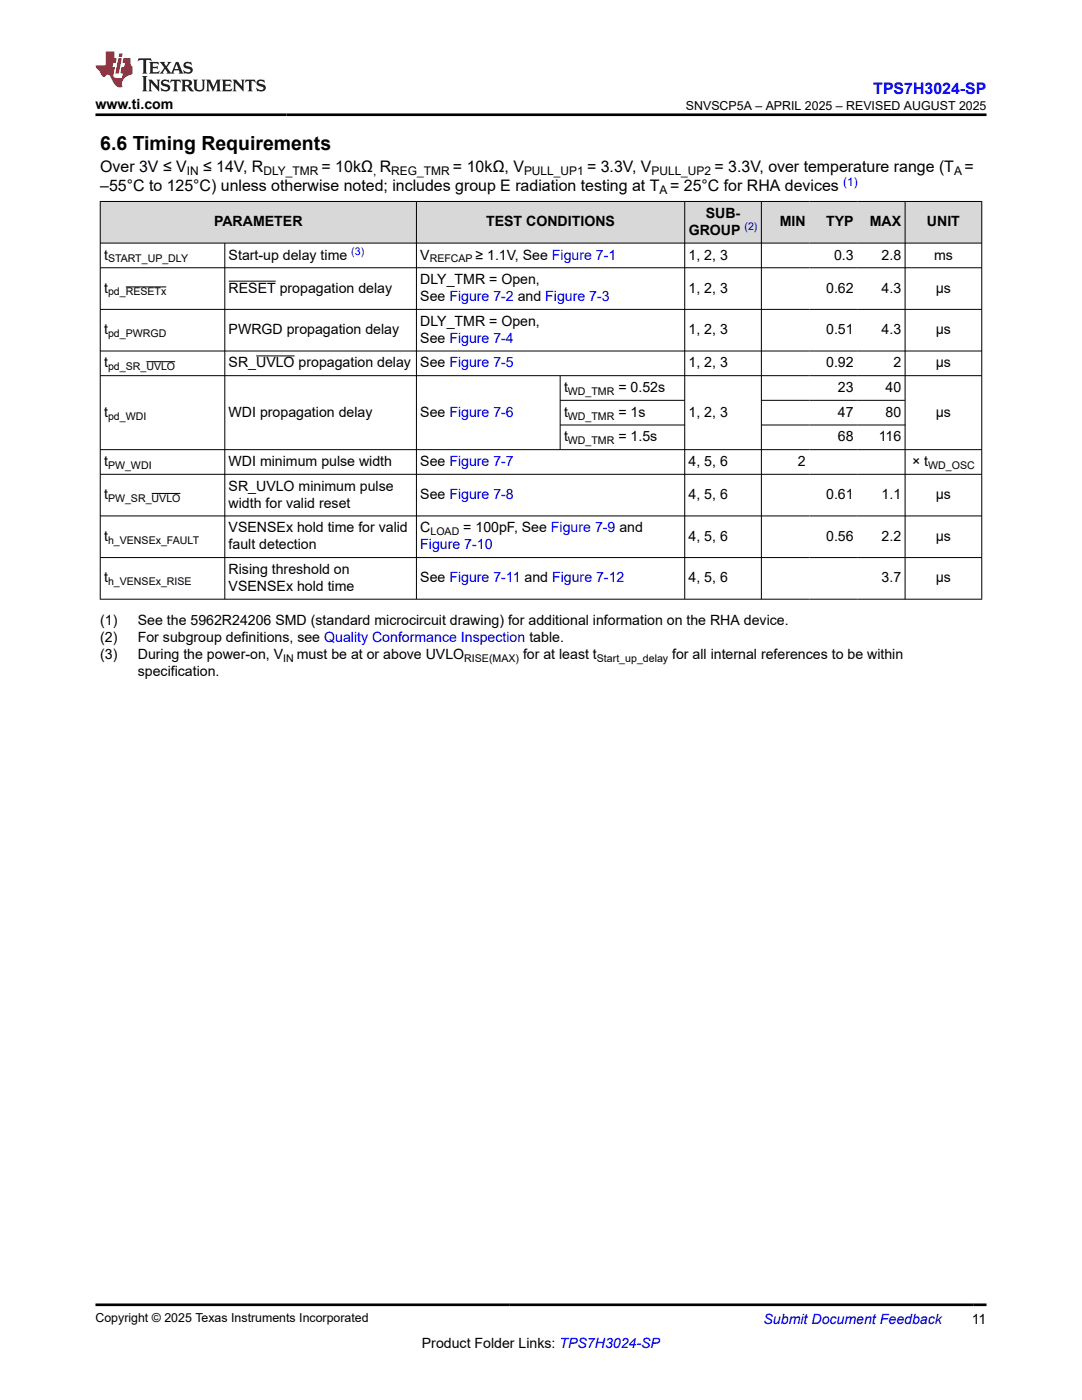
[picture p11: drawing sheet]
<svg xmlns="http://www.w3.org/2000/svg" width="216mm" height="279mm" viewBox="0 0 216 279" stroke-linecap="round" stroke-linejoin="round" font-family="sans-serif">
<defs><g id="words">
<text font-size="3.9" x="20" y="29.9">6.6 Timing Requirements</text>
<text font-size="3.2" fill="#00f" x="174.3" y="18.7">TPS7H3024-SP</text>
<g font-size="3.2">
<text x="20" y="34.3">Over 3V ≤ V</text>
<text x="40.5" y="34.3">≤ 14V, R</text>
<text x="64.2" y="34.3">= 10kΩ R</text>
<text x="90.4" y="34.3">= 10kΩ, V</text>
<text x="117.1" y="34.3">= 3.3V, V</text>
<text x="142.6" y="34.3">= 3.3V, over temperature range (T =</text>
<text x="20" y="38.1">–55°C to 125°C) unless otherwise noted; includes group E radiation testing at T = 25°C for RHA devices</text>
</g>
<g font-size="2.8">
<text x="19.1" y="21.8">www.ti.com</text>
<text x="42.7" y="45.2">PARAMETER</text>
<text x="97" y="45.2">TEST CONDITIONS</text>
<text x="137.4" y="46.9">GROUP</text>
<text x="140.8" y="43.5">SUB-</text>
<text x="155.6" y="45.2">MIN</text>
<text x="164.9" y="45.2">TYP</text>
<text x="173.6" y="45.2">MAX</text>
<text x="185" y="45.2">UNIT</text>
<text x="20.8" y="51.8">t</text>
<text x="45.6" y="51.8">Start-up delay time</text>
<text x="83.9" y="51.8">V</text>
<text x="94.9" y="51.8">≥ 1.1V, See Figure 7-1</text>
<text x="137.4" y="51.8">1, 2, 3</text>
<text x="166.4" y="51.8">0.3</text>
<text x="175.9" y="51.8">2.8</text>
<text x="186.4" y="51.8">ms</text>
<text x="20.8" y="58.4">t</text>
<text x="45.6" y="58.4">RESET propagation delay</text>
<text x="83.9" y="56.7">DLY_TMR = Open,</text>
<text x="137.4" y="58.4">1, 2, 3</text>
<text x="164.8" y="58.4">0.62</text>
<text x="175.9" y="58.4">4.3</text>
<text x="186.7" y="58.4">µs</text>
<text x="83.9" y="60.1">See Figure 7-2 and Figure 7-3</text>
<text x="83.9" y="65">DLY_TMR = Open,</text>
<text x="20.8" y="66.7">t</text>
<text x="45.6" y="66.7">PWRGD propagation delay</text>
<text x="83.9" y="68.4">See Figure 7-4</text>
<text x="137.4" y="66.7">1, 2, 3</text>
<text x="164.8" y="66.7">0.51</text>
<text x="175.9" y="66.7">4.3</text>
<text x="186.7" y="66.7">µs</text>
<text x="20.8" y="73.3">t</text>
<text x="45.6" y="73.3">SR_UVLO propagation delay</text>
<text x="83.9" y="73.3">See Figure 7-5</text>
<text x="137.4" y="73.3">1, 2, 3</text>
<text x="164.8" y="73.3">0.92</text>
<text x="178.3" y="73.3">2</text>
<text x="186.7" y="73.3">µs</text>
<text x="20.8" y="83.2">t</text>
<text x="45.6" y="83.2">WDI propagation delay</text>
<text x="83.9" y="83.2">See Figure 7-6</text>
<text x="112.5" y="78.2">t</text>
<text x="112.5" y="83.2">t</text>
<text x="123.4" y="78.2">= 0.52s</text>
<text x="123.4" y="83.2">= 1s</text>
<text x="137.4" y="83.2">1, 2, 3</text>
<text x="167.2" y="78.2">23</text>
<text x="167.2" y="83.2">47</text>
<text x="176.7" y="78.2">40</text>
<text x="176.7" y="83.2">80</text>
<text x="186.7" y="83.2">µs</text>
<text x="112.5" y="88.1">t</text>
<text x="123.4" y="88.1">= 1.5s</text>
<text x="167.2" y="88.1">68</text>
<text x="175.3" y="88.1">116</text>
<text x="20.8" y="93">t</text>
<text x="45.6" y="93">WDI minimum pulse width</text>
<text x="83.9" y="93">See Figure 7-7</text>
<text x="137.4" y="93">4, 5, 6</text>
<text x="159.2" y="93">2</text>
<text x="182" y="93">× t</text>
<text x="20.8" y="99.6">t</text>
<text x="45.6" y="97.9">SR_UVLO minimum pulse</text>
<text x="45.6" y="101.3">width for valid reset</text>
<text x="83.9" y="99.6">See Figure 7-8</text>
<text x="137.4" y="99.6">4, 5, 6</text>
<text x="164.8" y="99.6">0.61</text>
<text x="175.9" y="99.6">1.1</text>
<text x="186.7" y="99.6">µs</text>
<text x="20.8" y="107.9">t</text>
<text x="45.6" y="106.2">VSENSEx hold time for valid</text>
<text x="83.9" y="106.2">C</text>
<text x="92.4" y="106.2">= 100pF, See Figure 7-9 and</text>
<text x="137.4" y="107.9">4, 5, 6</text>
<text x="164.8" y="107.9">0.56</text>
<text x="175.9" y="107.9">2.2</text>
<text x="186.7" y="107.9">µs</text>
<text x="45.6" y="109.6">fault detection</text>
<text x="20.8" y="116.2">t</text>
<text x="45.6" y="114.5">Rising threshold on</text>
<text x="45.6" y="117.9">VSENSEx hold time</text>
<text x="83.9" y="116.2">See Figure 7-11 and Figure 7-12</text>
<text x="137.4" y="116.2">4, 5, 6</text>
<text x="175.9" y="116.2">3.7</text>
<text x="186.7" y="116.2">µs</text>
<text x="20" y="124.7">(1)</text>
<text x="27.5" y="124.7">See the 5962R24206 SMD (standard microcircuit drawing) for additional information on the RHA device.</text>
<text x="20" y="128.1">(2)</text>
<text x="20" y="131.5">(3)</text>
<text x="27.5" y="128.1">For subgroup definitions, see Quality Conformance Inspection table.</text>
<text x="27.5" y="131.5">During the power-on, V</text>
<text x="59.2" y="131.5">must be at or above UVLO</text>
<text x="104.4" y="131.5">for at least t</text>
<text x="134.1" y="131.5">for all internal references to be within</text>
<text x="27.5" y="134.9">specification.</text>
<text x="84.2" y="269">Product Folder Links: TPS7H3024-SP</text>
<text x="193.9" y="264.2">11</text>
</g>
<g font-size="2.8" fill="#00f">
<text x="83.9" y="109.6">Figure 7-10</text>
<text x="152.4" y="264.2">Submit Document Feedback</text>
</g>
<g font-size="2.5">
<text x="136.9" y="21.9">SNVSCP5A – APRIL 2025 – REVISED AUGUST 2025</text>
<text x="19.1" y="263.9">Copyright © 2025 Texas Instruments Incorporated</text>
</g>
<g font-size="2.4">
<text x="37.3" y="34.9">IN</text>
<text x="52.6" y="34.9">DLY_TMR</text>
<text x="74.5" y="34.9">,</text>
<text x="78.1" y="34.9">REG_TMR</text>
<text x="104.6" y="34.9">PULL_UP1</text>
<text x="130" y="34.9">PULL_UP2</text>
<text x="190.4" y="34.9">A</text>
<text x="131.6" y="38.7">A</text>
</g>
<text font-size="2.4" fill="#00f" x="168.3" y="37">(1)</text>
<g font-size="2.1" fill="#00f">
<text x="148.6" y="45.9">(2)</text>
<text x="70.1" y="50.8">(3)</text>
</g>
<g font-size="2.1">
<text x="21.6" y="52.4">START_UP_DLY</text>
<text x="85.7" y="52.4">REFCAP</text>
<text x="21.6" y="59">pd_RESETx</text>
<text x="21.6" y="67.3">pd_PWRGD</text>
<text x="21.6" y="73.9">pd_SR_UVLO</text>
<text x="21.6" y="83.7">pd_WDI</text>
<text x="113.3" y="78.8">WD_TMR</text>
<text x="113.3" y="83.7">WD_TMR</text>
<text x="113.3" y="88.7">WD_TMR</text>
<text x="21.6" y="93.6">PW_WDI</text>
<text x="185.2" y="93.6">WD_OSC</text>
<text x="21.6" y="100.2">PW_SR_UVLO</text>
<text x="85.9" y="106.8">LOAD</text>
<text x="21.6" y="108.5">h_VENSEx_FAULT</text>
<text x="21.6" y="116.8">h_VENSEx_RISE</text>
<text x="56.5" y="132.1">IN</text>
<text x="92.6" y="132.1">RISE(MAX)</text>
<text x="119.1" y="132.1">Start_up_delay</text>
</g>
</g></defs>
<g fill="#d8d8d8">
<path d="M20 40.2h175.9v8.3h-175.9z" fill-rule="evenodd"/>
<path d="M20.1 40.3h62.9v8.2h-62.9z" fill-rule="evenodd"/>
<path d="M83.2 40.3h53.4v8.2h-53.4z" fill-rule="evenodd"/>
<path d="M136.7 40.3h15.2v8.2h-15.2z" fill-rule="evenodd"/>
<path d="M152 40.3h9.5v8.2h-9.5z" fill-rule="evenodd"/>
<path d="M161.5 40.3h9.5v8.2h-9.5z" fill-rule="evenodd"/>
<path d="M171 40.3h9.5v8.2h-9.5z" fill-rule="evenodd"/>
<path d="M180.7 40.3h15.1v8.2h-15.1z" fill-rule="evenodd"/>
</g>
<g fill="none" stroke="#000" stroke-width=".2">
<path d="M19.9 40.2h176.1M19.9 48.5h176.1M19.9 53.4h176.1M20 40.1v79.5M25.1 57.3h8.1M44.9 48.5v71.1M45.6 56.1h9.4M83.1 40.1v79.5M136.6 40.1v79.5M151.9 40.1v79.5M180.6 40.1v79.5M195.9 40.1v79.5"/>
<path d="M19.9 61.7h176.1M19.9 70.1h176.1M19.9 75h176.1M29.2 72.2h5.8M51.1 71h7.7M111.8 75v14.8M111.8 79.9h24.9M151.9 79.9h28.8M19.9 89.7h176.1M19.9 94.7h176.1M30.3 98.5h5.7M111.8 84.8h24.9"/>
<path d="M151.9 84.8h28.8M19.9 103h176.1M19.9 111.3h176.1M19.9 119.6h176.1"/>
</g>
<path d="M27.7 11.6l-.2 .6 .5-.2h.6v.1v2.2l-.2 .4h1l-.2-.4v-2.2v-.1h.5l.5 .2-.1-.6zM29.8 12.4l.2 .3v1.6l-.2 .4h1.9l.1-.6a1.08 1.08 0 0 1-1.3 .2v-.7h.6l.4 .2v-.7l-.4 .2h-.6v-.5l.2-.2a1 1 0 0 1 1 .3l-.1-.5zM31.8 12.4l1 1.1-1 1.2h.9l-.2-.2 .4-.8 .5 .8-.2 .2h1.6l-.2-.2 .1-.5h1l.1 .5-.1 .2h.9l-.2-.4-.8-1.9h-.5l-1 2.1-.8-1.1 .9-1h-.8l.2 .2-.5 .6-.3-.6 .1-.2zM35.2 12.8l.4 1h-.8zM36.8 12.5a.65 .65 0 0 0-.2 .7 .65 .65 0 0 0 .6 .5l.7 .1 .1 .3a.79 .79 0 0 1-.7 .4 .79 .79 0 0 1-.7-.5l.1 .7 .2-.1a.93 .93 0 0 0 1.1 0 .93 .93 0 0 0 .4-.9 1.46 1.46 0 0 0-1.2-.6l-.1-.3a1.09 1.09 0 0 1 1.2 .2l-.2-.6-.1 .1-.6-.2zM28.4 15.2l.2 .4v2.2l-.2 .4h1l-.2-.4v-2.2l.2-.4zM29.6 15.9l.2 .4v1.5l-.2 .4h.8l-.3-.4v-1.3l1.7 1.8v-2l.2-.4h-.8l.2 .2 .1 1.1-1.2-1.3zM32.3 16a.65 .65 0 0 0-.2 .8 .65 .65 0 0 0 .7 .4l.6 .2 .1 .2a.79 .79 0 0 1-.7 .4 .79 .79 0 0 1-.7-.5l.1 .7 .2-.1a.93 .93 0 0 0 1.1 .1 .93 .93 0 0 0 .4-1 1.46 1.46 0 0 0-1.2-.5l-.1-.4a1.09 1.09 0 0 1 1.2 .2l-.2-.6-.1 .1-.6-.1zM34.1 15.9l-.1 .6a.63 .63 0 0 1 .7-.3l.1 1.6-.3 .4h1l-.2-.4v-1.6a.66 .66 0 0 1 .8 .3l-.1-.6zM36.2 15.9l.2 .4v1.5l-.2 .4h.9l-.2-.2v-.7h.5l.1 .2a.79 .79 0 0 0 1.2 .6l-1-.9a.61 .61 0 0 0 .6-.6 .61 .61 0 0 0-.5-.7zM36.9 16.2h.2a.47 .47 0 0 1 .5 .1 .47 .47 0 0 1 .1 .5l-.2 .1-.6 .1zM38.5 15.9l.2 .2a2.27 2.27 0 0 0 .4 2 1.04 1.04 0 0 0 1.7-.7v-1.3l.2-.2h-.8l.2 .4v1.1a.6 .6 0 0 1-.6 .6 .6 .6 0 0 1-.6-.6v-1.1l.3-.4zM41.1 15.9l.2 .4v1.5l-.2 .4h.7l-.2-.4v-1.4l.9 1.9 .8-1.9v1.4l-.2 .4h1l-.3-.4v-1.5l.3-.4h-.8l-.7 1.5-.7-1.5zM44.3 15.9l.2 .4v1.5l-.2 .4h1.9l.1-.6a1.09 1.09 0 0 1-1.3 .2v-.7h.6l.4 .2v-.6l-.4 .2h-.6v-.6l.2-.1a1.01 1.01 0 0 1 1 .3l-.1-.6zM46.4 15.9l.3 .4v1.5l-.3 .4h.8l-.2-.4v-1.3l1.6 1.8v-2l.2-.4h-.7l.2 .2v1.1l-1.2-1.3zM49 15.9l-.1 .6a.63 .63 0 0 1 .8-.3v1.6l-.3 .4h1l-.2-.4v-1.6a.66 .66 0 0 1 .8 .3l-.1-.6zM51.4 16a.65 .65 0 0 0-.2 .8 .65 .65 0 0 0 .6 .4l.6 .2 .2 .2a.79 .79 0 0 1-.8 .4 .79 .79 0 0 1-.6-.5l.1 .7 .2-.1a.93 .93 0 0 0 1 .1 .93 .93 0 0 0 .5-1 1.46 1.46 0 0 0-1.3-.5l-.1-.4a1.09 1.09 0 0 1 1.3 .2l-.2-.6-.2 .1-.5-.1z" fill="#231f20"/>
<path d="M21.1 10.3v2.7h-2v.4l.9 1a.95 .95 0 0 0 .9 .9 .59 .59 0 0 1 .6-.4 .59 .59 0 0 1 .5 .3l.4 .8a1.59 1.59 0 0 0 2.1 1.4 1.61 1.61 0 0 1 1-2.3l1-.3-.1-1.5a1.59 1.59 0 0 1-.4-1.7h-1.4l-.2 .9h.5l-.1 .9h-.5l-.2 .9v.3l.4 .1-.2 .9h-.6a.73 .73 0 0 1-1.1-.7l.3-1.5h-.5l.2-.9h.5l.2-.9h-.5v-1.3zM23.6 11.6l-.6 3.1h.7l.6-3.1zM23.8 10.7l-.1 .6h.7l.1-.6z" fill="#ed1c24"/>
<path d="M19.1 22.9h177.8M19.1 260.4h177.8" fill="none" stroke="#000" stroke-width=".53"/>
<use href="#words"/>
</svg>
